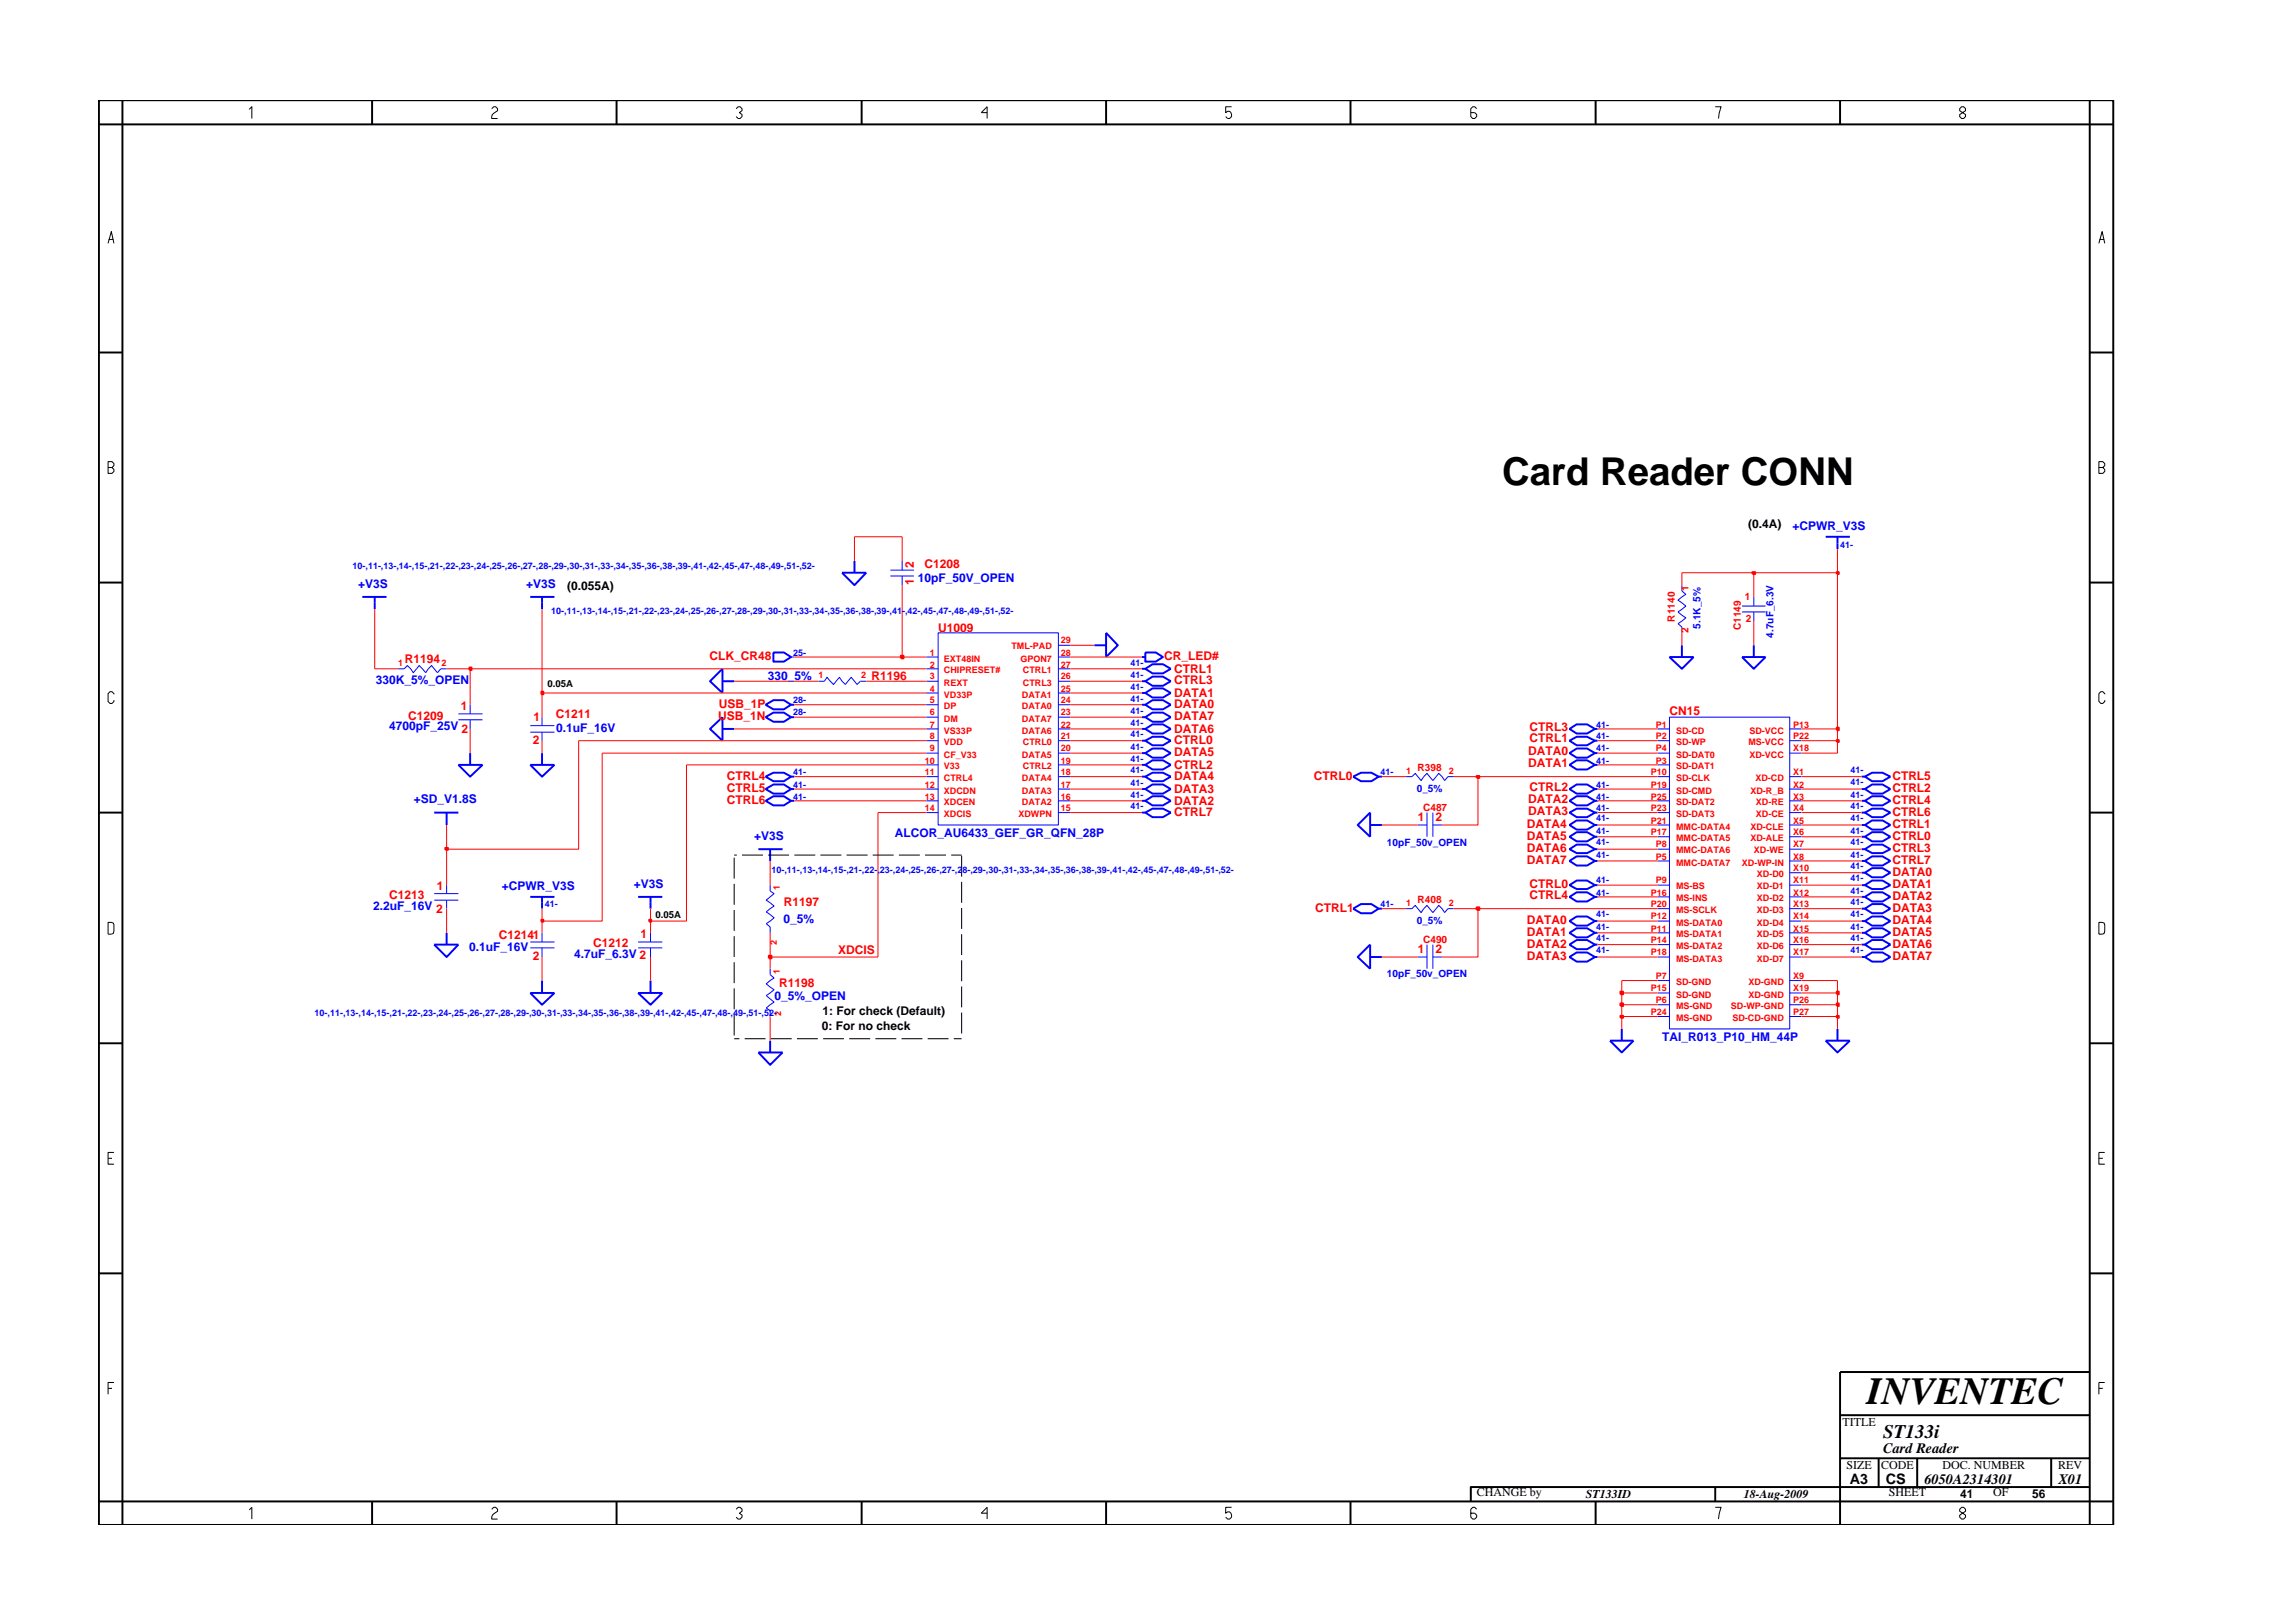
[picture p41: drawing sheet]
<svg xmlns="http://www.w3.org/2000/svg" width="297mm" height="210mm" viewBox="0 0 297 210" stroke-linecap="round" stroke-linejoin="round" font-family="sans-serif">
<defs><g id="words">
<g font-size="5">
<text x="194.6" y="62.8">Card Reader CONN</text>
<text x="241.8" y="181.9">INVENTEC</text>
</g>
<text font-size="2.5" x="244" y="186.3">ST133i</text>
<g font-size="1.9">
<text x="244" y="188.2">Card Reader</text>
<text x="239.6" y="192.2">A3</text>
<text x="244.3" y="192.3">CS</text>
<text x="249.3" y="192.2">6050A2314301</text>
<text x="266.6" y="192.2">X01</text>
</g>
<g font-size="1.6">
<text x="226.5" y="68.4">(0.4A)</text>
<text x="73.5" y="76.4">(0.055A)</text>
<text x="106.6" y="131.5">1: For check (Default)</text>
<text x="106.5" y="133.4">0: For no check</text>
<text x="238.7" y="184.8">TITLE</text>
<text x="239.2" y="190.4">SIZE</text>
<text x="243.7" y="190.4">CODE</text>
<text x="251.6" y="190.4">DOC. NUMBER</text>
<text x="266.6" y="190.4">REV</text>
<text x="191.3" y="193.8">CHANGE by</text>
<text x="205.4" y="194.1">ST133ID</text>
<text x="225.9" y="194.1">18-Aug-2009</text>
<text x="244.7" y="193.8">SHEET</text>
<text x="253.9" y="194.1">41</text>
<text x="258.2" y="193.8">OF</text>
<text x="263.3" y="194.1">56</text>
</g>
<g font-size="1.6" fill="#00f">
<text x="232.2" y="68.7">+CPWR_V3S</text>
<text x="46.4" y="76.2">+V3S</text>
<text x="68.2" y="76.2">+V3S</text>
<text x="118.9" y="75.4">10pF_50V_OPEN</text>
<text x="48.7" y="88.6">330K_5%_OPEN</text>
<text x="99.5" y="88.1">330_5%</text>
<text x="50.4" y="94.6">4700pF_25V 2</text>
<text x="72" y="94.8">0.1uF_16V</text>
<text x="53.6" y="104">+SD_V1.8S</text>
<text x="97.7" y="108.8">+V3S</text>
<text x="115.9" y="108.4">ALCOR_AU6433_GEF_GR_QFN_28P</text>
<text x="48.3" y="117.9">2.2uF_16V 2</text>
<text x="65" y="115.3">+CPWR_V3S</text>
<text x="82.1" y="115">+V3S</text>
<text x="101.5" y="119.6">0_5%</text>
<text x="60.8" y="123.3">0.1uF_16V</text>
<text x="74.4" y="124.1">4.7uF_6.3V 2</text>
<text x="100.3" y="129.5">0_5%_OPEN</text>
<text x="215.3" y="134.8">TAI_R013_P10_HM_44P</text>
</g>
<g font-size="1.6" fill="#f00">
<text x="118.4" y="75.8" transform="rotate(-90 118.4 75.8)">1</text>
<text x="118.4" y="73.5" transform="rotate(-90 118.4 73.5)">2</text>
<text x="119.7" y="73.6">C1208</text>
<text x="121.5" y="81.8">U1009</text>
<text x="52.4" y="85.9">R1194</text>
<text x="91.9" y="85.5">CLK_CR48</text>
<text x="112.9" y="88.1">R1196</text>
<text x="150.8" y="85.5">CR_LED#</text>
<text x="152.1" y="87.1">CTRL1</text>
<text x="152.1" y="88.6">CTRL3</text>
<text x="52.9" y="93.3">C1209</text>
<text x="59.7" y="91.9">1</text>
<text x="69.1" y="93.4">1</text>
<text x="72" y="93.1">C1211</text>
<text x="93" y="93.2">USB_1N</text>
<text x="93.1" y="91.7">USB_1P</text>
<text x="152.1" y="91.8">DATA0</text>
<text x="152.1" y="90.3">DATA1</text>
<text x="152.1" y="94.9">DATA6</text>
<text x="152.1" y="93.3">DATA7</text>
<text x="198.1" y="94.7">CTRL3</text>
<text x="216.3" y="92.7">CN15</text>
<text x="69" y="96.4">2</text>
<text x="94.2" y="101">CTRL4</text>
<text x="152.1" y="96.4">CTRL0</text>
<text x="152.1" y="99.6">CTRL2</text>
<text x="152.1" y="101.1">DATA4</text>
<text x="152.1" y="98">DATA5</text>
<text x="170.2" y="101">CTRL0</text>
<text x="198" y="97.8">DATA0</text>
<text x="198" y="99.3">DATA1</text>
<text x="198.1" y="96.1">CTRL1</text>
<text x="245.1" y="101.1">CTRL5</text>
<text x="94.2" y="102.6">CTRL5</text>
<text x="94.2" y="104.1">CTRL6</text>
<text x="152.1" y="105.8">CTRL7</text>
<text x="152.1" y="104.2">DATA2</text>
<text x="152.1" y="102.7">DATA3</text>
<text x="183.7" y="106.4">1</text>
<text x="185.9" y="106.4">2</text>
<text x="197.8" y="107.3">DATA4</text>
<text x="198" y="104">DATA2</text>
<text x="198" y="105.6">DATA3</text>
<text x="198.1" y="102.4">CTRL2</text>
<text x="245.1" y="105.8">CTRL6</text>
<text x="245.1" y="107.3">CTRL1</text>
<text x="245.1" y="102.6">CTRL2</text>
<text x="245.1" y="104.1">CTRL4</text>
<text x="197.8" y="111.9">DATA7</text>
<text x="197.8" y="110.4">DATA6</text>
<text x="197.8" y="108.8">DATA5</text>
<text x="245.1" y="108.8">CTRL0</text>
<text x="245.1" y="113.5">DATA0</text>
<text x="245.1" y="110.4">CTRL3</text>
<text x="245.1" y="111.9">CTRL7</text>
<text x="50.4" y="116.4">C1213</text>
<text x="56.6" y="115.3">1</text>
<text x="101.5" y="117.4">R1197</text>
<text x="170.4" y="118.2">CTRL1</text>
<text x="197.8" y="119.7">DATA0</text>
<text x="198.1" y="116.4">CTRL4</text>
<text x="198.1" y="115.1">CTRL0</text>
<text x="245.1" y="115.1">DATA1</text>
<text x="245.1" y="116.6">DATA2</text>
<text x="245.1" y="118.2">DATA3</text>
<text x="245.1" y="119.7">DATA4</text>
<text x="64.6" y="121.6">C12141</text>
<text x="69" y="124.4">2</text>
<text x="76.8" y="122.7">C1212</text>
<text x="83" y="121.5">1</text>
<text x="108.6" y="123.6">XDCIS</text>
<text x="183.7" y="123.5">1</text>
<text x="185.9" y="123.5">2</text>
<text x="197.8" y="121.2">DATA1</text>
<text x="197.8" y="124.4">DATA3</text>
<text x="197.8" y="122.9">DATA2</text>
<text x="245.1" y="121.2">DATA5</text>
<text x="245.1" y="122.9">DATA6</text>
<text x="245.1" y="124.4">DATA7</text>
<text x="100.9" y="127.8">R1198</text>
</g>
<g font-size="1.3" fill="#f00">
<text x="218.7" y="76.5" transform="rotate(-90 218.7 76.5)">1</text>
<text x="226" y="77.8">1</text>
<text x="217" y="80.5" transform="rotate(-90 217 80.5)">R1140</text>
<text x="218.7" y="82" transform="rotate(-90 218.7 82)">2</text>
<text x="225.5" y="81.6" transform="rotate(-90 225.5 81.6)">C1149</text>
<text x="226.2" y="80.6">2</text>
<text x="183.6" y="99.9">R398</text>
<text x="184.4" y="105.1">C487</text>
<text x="183.6" y="117">R408</text>
<text x="184.4" y="122.2">C490</text>
</g>
<g font-size="1.3" fill="#00f">
<text x="220.3" y="81.5" transform="rotate(-90 220.3 81.5)">5.1K_5%</text>
<text x="229.7" y="82.6" transform="rotate(-90 229.7 82.6)">4.7uF_6.3V</text>
<text x="183.5" y="102.6">0_5%</text>
<text x="179.7" y="109.6">10pF_50v_OPEN</text>
<text x="183.5" y="119.7">0_5%</text>
<text x="179.7" y="126.6">10pF_50v_OPEN</text>
</g>
<g font-size="1.2" fill="#00f">
<text x="238.4" y="71">41-</text>
<text x="45.7" y="73.7">10-,11-,13-,14-,15-,21-,22-,23-,24-,25-,26-,27-,28-,29-,30-,31-,33-,34-,35-,36-,38-,39-,41-,42-,45-,47-,48-,49-,51-,52-</text>
<text x="71.4" y="79.5">10-,11-,13-,14-,15-,21-,22-,23-,24-,25-,26-,27-,28-,29-,30-,31-,33-,34-,35-,36-,38-,39-,41-,42-,45-,47-,48-,49-,51-,52-</text>
<text x="102.7" y="84.9">25-</text>
<text x="146.4" y="87.8">41-</text>
<text x="146.4" y="86.2">41-</text>
<text x="146.4" y="89.4">41-</text>
<text x="102.7" y="91.1">28-</text>
<text x="102.7" y="92.7">28-</text>
<text x="146.4" y="90.9">41-</text>
<text x="146.4" y="95.5">41-</text>
<text x="146.4" y="94">41-</text>
<text x="146.4" y="92.5">41-</text>
<text x="206.8" y="95.8">41-</text>
<text x="206.8" y="94.3">41-</text>
<text x="102.7" y="100.4">41-</text>
<text x="146.4" y="101.8">41-</text>
<text x="146.4" y="97.1">41-</text>
<text x="146.4" y="98.7">41-</text>
<text x="146.4" y="100.2">41-</text>
<text x="178.8" y="100.4">41-</text>
<text x="206.8" y="98.9">41-</text>
<text x="206.8" y="97.3">41-</text>
<text x="239.7" y="100.2">41-</text>
<text x="239.7" y="101.7">41-</text>
<text x="102.7" y="103.6">41-</text>
<text x="102.7" y="102.1">41-</text>
<text x="146.4" y="104.8">41-</text>
<text x="146.4" y="103.3">41-</text>
<text x="206.8" y="105.1">41-</text>
<text x="206.8" y="102.1">41-</text>
<text x="206.8" y="108">41-</text>
<text x="206.8" y="106.4">41-</text>
<text x="206.8" y="103.6">41-</text>
<text x="239.7" y="103.3">41-</text>
<text x="239.7" y="104.8">41-</text>
<text x="239.7" y="106.4">41-</text>
<text x="239.7" y="108">41-</text>
<text x="99.9" y="113.1">10-,11-,13-,14-,15-,21-,22-,23-,24-,25-,26-,27-,28-,29-,30-,31-,33-,34-,35-,36-,38-,39-,41-,42-,45-,47-,48-,49-,51-,52-</text>
<text x="206.8" y="111.1">41-</text>
<text x="206.8" y="109.5">41-</text>
<text x="239.7" y="112.6">41-</text>
<text x="239.7" y="111.1">41-</text>
<text x="239.7" y="109.5">41-</text>
<text x="70.6" y="117.5">41-</text>
<text x="178.8" y="117.5">41-</text>
<text x="206.8" y="116">41-</text>
<text x="206.8" y="118.8">41-</text>
<text x="206.8" y="114.4">41-</text>
<text x="239.7" y="115.8">41-</text>
<text x="239.7" y="118.8">41-</text>
<text x="239.7" y="117.3">41-</text>
<text x="239.7" y="114.2">41-</text>
<text x="206.8" y="120.4">41-</text>
<text x="206.8" y="123.5">41-</text>
<text x="206.8" y="122">41-</text>
<text x="239.7" y="122">41-</text>
<text x="239.7" y="123.5">41-</text>
<text x="239.7" y="120.4">41-</text>
<text x="40.8" y="131.6">10-,11-,13-,14-,15-,21-,22-,23-,24-,25-,26-,27-,28-,29-,30-,31-,33-,34-,35-,36-,38-,39-,41-,42-,45-,47-,48-,49-,51-,52-</text>
</g>
<g font-size="1.2" fill="#f00">
<text x="137.4" y="83.3">29</text>
<text x="51.6" y="86.3">1</text>
<text x="57.2" y="86.3">2</text>
<text x="106" y="87.8">1</text>
<text x="111.6" y="87.8">2</text>
<text x="120.5" y="84.9">1</text>
<text x="120.5" y="88">3</text>
<text x="120.5" y="86.5">2</text>
<text x="120.5" y="89.6">4</text>
<text x="122.3" y="85.7">EXT48IN</text>
<text x="122.3" y="88.8">REXT</text>
<text x="122.3" y="87.2">CHIPRESET#</text>
<text x="131" y="84.1">TML-PAD</text>
<text x="132.2" y="85.7">GPON7</text>
<text x="132.5" y="87.2">CTRL1</text>
<text x="132.5" y="88.8">CTRL3</text>
<text x="137.4" y="84.9">28</text>
<text x="137.4" y="86.5">27</text>
<text x="137.4" y="88">26</text>
<text x="137.4" y="89.6">25</text>
<text x="120.5" y="92.7">6</text>
<text x="120.5" y="91.1">5</text>
<text x="120.5" y="95.8">8</text>
<text x="120.5" y="94.3">7</text>
<text x="122.3" y="93.5">DM</text>
<text x="122.3" y="91.9">DP</text>
<text x="122.3" y="90.4">VD33P</text>
<text x="122.3" y="95">VS33P</text>
<text x="132.4" y="95">DATA6</text>
<text x="132.4" y="93.5">DATA7</text>
<text x="132.4" y="91.9">DATA0</text>
<text x="132.4" y="90.4">DATA1</text>
<text x="137.4" y="94.3">22</text>
<text x="137.4" y="92.7">23</text>
<text x="137.4" y="95.8">21</text>
<text x="137.4" y="91.1">24</text>
<text x="214.5" y="94.3">P1</text>
<text x="214.5" y="95.8">P2</text>
<text x="217.1" y="95">SD-CD</text>
<text x="226.6" y="95">SD-VCC</text>
<text x="232.3" y="94.3">P13</text>
<text x="232.3" y="95.8">P22</text>
<text x="119.8" y="100.4">11</text>
<text x="119.8" y="98.9">10</text>
<text x="120.5" y="97.3">9</text>
<text x="122.3" y="99.7">V33</text>
<text x="122.3" y="98.2">CF_V33</text>
<text x="122.3" y="101.2">CTRL4</text>
<text x="122.3" y="96.5">VDD</text>
<text x="132.4" y="101.2">DATA4</text>
<text x="132.4" y="98.2">DATA5</text>
<text x="132.5" y="96.5">CTRL0</text>
<text x="132.5" y="99.7">CTRL2</text>
<text x="137.4" y="100.4">18</text>
<text x="137.4" y="97.3">20</text>
<text x="137.4" y="98.9">19</text>
<text x="182.1" y="100.3">1</text>
<text x="187.7" y="100.3">2</text>
<text x="213.9" y="100.4">P10</text>
<text x="214.5" y="97.3">P4</text>
<text x="214.5" y="98.9">P3</text>
<text x="217.1" y="101.2">SD-CLK</text>
<text x="217.1" y="98.2">SD-DAT0</text>
<text x="217.1" y="99.7">SD-DAT1</text>
<text x="217.1" y="96.5">SD-WP</text>
<text x="226.5" y="96.5">MS-VCC</text>
<text x="226.6" y="98.2">XD-VCC</text>
<text x="227.4" y="101.2">XD-CD</text>
<text x="232.3" y="97.3">X18</text>
<text x="232.3" y="100.4">X1</text>
<text x="119.8" y="102.1">12</text>
<text x="119.8" y="103.6">13</text>
<text x="119.8" y="105.1">14</text>
<text x="122.3" y="102.8">XDCDN</text>
<text x="122.3" y="104.3">XDCEN</text>
<text x="122.3" y="105.9">XDCIS</text>
<text x="131.9" y="105.9">XDWPN</text>
<text x="132.4" y="104.3">DATA2</text>
<text x="132.4" y="102.8">DATA3</text>
<text x="137.4" y="105.1">15</text>
<text x="137.4" y="103.6">16</text>
<text x="137.4" y="102.1">17</text>
<text x="213.9" y="106.7">P21</text>
<text x="213.9" y="102.1">P19</text>
<text x="213.9" y="103.6">P25</text>
<text x="213.9" y="105.1">P23</text>
<text x="217.1" y="107.5">MMC-DATA4</text>
<text x="217.1" y="102.8">SD-CMD</text>
<text x="217.1" y="104.3">SD-DAT2</text>
<text x="217.1" y="105.9">SD-DAT3</text>
<text x="226.7" y="102.8">XD-R_B</text>
<text x="226.7" y="107.5">XD-CLE</text>
<text x="227.5" y="104.3">XD-RE</text>
<text x="227.5" y="105.9">XD-CE</text>
<text x="232.3" y="103.6">X3</text>
<text x="232.3" y="102.1">X2</text>
<text x="232.3" y="105.1">X4</text>
<text x="232.3" y="106.7">X5</text>
<text x="213.9" y="108.2">P17</text>
<text x="214.5" y="109.8">P8</text>
<text x="214.5" y="111.4">P5</text>
<text x="217.1" y="109">MMC-DATA5</text>
<text x="217.1" y="110.5">MMC-DATA6</text>
<text x="217.1" y="112.1">MMC-DATA7</text>
<text x="225.6" y="112.1">XD-WP-IN</text>
<text x="226.7" y="109">XD-ALE</text>
<text x="227.2" y="110.5">XD-WE</text>
<text x="227.6" y="113.7">XD-D0</text>
<text x="232.3" y="109.8">X7</text>
<text x="232.3" y="111.4">X8</text>
<text x="232.3" y="108.2">X6</text>
<text x="232.3" y="112.9">X10</text>
<text x="101" y="115.3" transform="rotate(-90 101 115.3)">1</text>
<text x="182.1" y="117.4">1</text>
<text x="187.7" y="117.4">2</text>
<text x="213.9" y="119.1">P12</text>
<text x="213.9" y="116">P16</text>
<text x="213.9" y="117.5">P20</text>
<text x="214.5" y="114.4">P9</text>
<text x="217.1" y="115.2">MS-BS</text>
<text x="217.1" y="119.9">MS-DATA0</text>
<text x="217.1" y="116.8">MS-INS</text>
<text x="217.1" y="118.3">MS-SCLK</text>
<text x="227.6" y="119.9">XD-D4</text>
<text x="227.6" y="115.2">XD-D1</text>
<text x="227.6" y="116.8">XD-D2</text>
<text x="227.6" y="118.3">XD-D3</text>
<text x="232.3" y="114.4">X11</text>
<text x="232.3" y="116">X12</text>
<text x="232.3" y="117.5">X13</text>
<text x="232.3" y="119.1">X14</text>
<text x="100.6" y="122.4" transform="rotate(-90 100.6 122.4)">2</text>
<text x="213.9" y="120.7">P11</text>
<text x="213.9" y="122.2">P14</text>
<text x="213.9" y="123.7">P18</text>
<text x="217.1" y="121.4">MS-DATA1</text>
<text x="217.1" y="123">MS-DATA2</text>
<text x="217.1" y="124.6">MS-DATA3</text>
<text x="227.6" y="121.4">XD-D5</text>
<text x="227.6" y="123">XD-D6</text>
<text x="227.6" y="124.6">XD-D7</text>
<text x="232.3" y="120.7">X15</text>
<text x="232.3" y="122.2">X16</text>
<text x="232.3" y="123.7">X17</text>
<text x="101" y="126.2" transform="rotate(-90 101 126.2)">1</text>
<text x="101.2" y="131.7" transform="rotate(-90 101.2 131.7)">2</text>
<text x="213.9" y="128.4">P15</text>
<text x="213.9" y="131.5">P24</text>
<text x="214.5" y="130">P6</text>
<text x="214.5" y="126.9">P7</text>
<text x="217.1" y="129.2">SD-GND</text>
<text x="217.1" y="130.8">MS-GND</text>
<text x="217.1" y="127.6">SD-GND</text>
<text x="224.2" y="130.8">SD-WP-GND</text>
<text x="226.5" y="129.2">XD-GND</text>
<text x="226.5" y="127.6">XD-GND</text>
<text x="232.3" y="128.4">X19</text>
<text x="232.3" y="126.9">X9</text>
<text x="232.3" y="131.5">P27</text>
<text x="232.3" y="130">P26</text>
<text x="217.1" y="132.3">MS-GND</text>
<text x="224.4" y="132.3">SD-CD-GND</text>
</g>
<g font-size="1.2">
<text x="70.9" y="89">0.05A</text>
<text x="84.9" y="118.9">0.05A</text>
</g>
</g></defs>
<g fill="none" stroke="#00f" stroke-width=".25">
<path d="M46.9 77.3h3.2M48.5 77.3v1.6M68.7 77.3h3.1M70.2 77.3v1.6M109.1 74.2h3.1l-1.5 1.6zM110.7 72.7v1.5M236.5 69.5h3.1M238 69.5v1.6M59.4 99.1h3.1l-1.6 1.5zM60.9 97.6v1.5M68.7 99.1h3.1l-1.6 1.5zM70.2 97.6v1.5"/>
<path d="M92 88.3l1.6-1.7v3.2zM92 94.4l1.6-1.5v3.1zM93.6 94.4h1.5M93.6 88.3h1.5M99.2 91.3l1-.6h1.3l1 .6-1 .6h-1.3zM99.2 92.9l1-.6h1.3l1 .6-1 .6h-1.3zM100.2 84.5h1.3l1 .6-1 .6h-1.3zM102.5 91.3h.4M102.5 92.9h.4M141.8 83.6h1.5M143.3 82l1.5 1.6-1.5 1.5zM147.9 85.1h.5"/>
<path d="M147.9 86.6h.5M147.9 94.4h.5M147.9 96h.5M147.9 91.3h.5M147.9 88.3h.5M147.9 99.1h.5M147.9 97.6h.5M147.9 92.9h.5M147.9 89.8h.5M148.4 86.6l.9-.6h1.4l1 .6-1 .6h-1.4zM148.4 94.4l.9-.6h1.4l1 .6-1 .6h-1.4zM148.4 91.3l.9-.6h1.4l1 .6-1 .6h-1.4z"/>
<path d="M148.4 84.5h1.3l1 .6-1 .6h-1.3zM148.4 99.1l.9-.6h1.4l1 .6-1 .6h-1.4zM148.4 92.9l.9-.6h1.4l1 .6-1 .6h-1.4zM148.4 96l.9-.6h1.4l1 .6-1 .5h-1.4zM148.4 97.6l.9-.6h1.4l1 .6-1 .6h-1.4zM148.4 88.3l.9-.6h1.4l1 .6-1 .5h-1.4zM148.4 89.8l.9-.6h1.4l1 .6-1 .6h-1.4zM203.3 96l.9-.6h1.4l1 .6-1 .5h-1.4zM203.3 94.4l.9-.6h1.4l1 .6-1 .6h-1.4zM203.3 99.1l.9-.6h1.4l1 .6-1 .6h-1.4zM203.3 97.6l.9-.6h1.4l1 .6-1 .6h-1.4zM206.6 94.4h.4"/>
<path d="M206.6 96h.4M206.6 99.1h.4M206.6 97.6h.4M216.3 85.1h3.1l-1.5 1.5zM217.9 83.6v1.5M225.7 85.1h3l-1.5 1.5zM227.2 83.6v1.5M56.2 105.3h3.2M57.9 105.3v1.6M68.7 116.2h3.1M70.2 116.2v1.5M82.7 116.2h3.1"/>
<path d="M84.3 116.2v1.5M98.2 110h3.2M99.2 100.6l1-.5h1.3l1 .5-1 .6h-1.3zM99.2 103.7l1-.5h1.3l1 .5-1 .6h-1.3zM99.2 102.2l1-.6h1.3l1 .6-1 .6h-1.3zM99.8 110v1.5M102.5 102.2h.4M102.5 100.6h.4M102.5 103.7h.4M147.9 102.2h.5M147.9 100.6h.5M147.9 105.3h.5"/>
<path d="M147.9 103.7h.5M148.4 102.2l.9-.6h1.4l1 .6-1 .6h-1.4zM148.4 105.3l.9-.5h1.4l1 .5-1 .6h-1.4zM148.4 100.6l.9-.5h1.4l1 .5-1 .6h-1.4zM148.4 103.7l.9-.5h1.4l1 .5-1 .6h-1.4zM175.3 100.6l1-.5h1.4l.9 .5-.9 .6h-1.4zM175.3 117.7l1-.6h1.4l.9 .6-.9 .6h-1.4zM175.9 106.9l1.6-1.6v3.1zM177.5 106.9h1.5M178.6 100.6h.4M178.6 117.7h.4M203.3 103.7l.9-.5h1.4l1 .5-1 .6h-1.4z"/>
<path d="M203.3 102.2l.9-.6h1.4l1 .6-1 .6h-1.4zM203.3 114.7l.9-.6h1.4l1 .6-1 .5h-1.4zM203.3 105.3l.9-.5h1.4l1 .5-1 .6h-1.4zM203.3 116.2l.9-.6h1.4l1 .6-1 .6h-1.4zM203.3 106.9l.9-.6h1.4l1 .6-1 .6h-1.4zM203.3 111.5l.9-.6h1.4l1 .6-1 .6h-1.4zM203.3 110l.9-.6h1.4l1 .6-1 .5h-1.4zM203.3 108.4l.9-.6h1.4l1 .6-1 .6h-1.4zM203.3 119.3l.9-.6h1.4l1 .6-1 .6h-1.4zM206.6 106.9h.4M206.6 116.2h.4M206.6 102.2h.4"/>
<path d="M206.6 119.3h.4M206.6 105.3h.4M206.6 110h.4M206.6 103.7h.4M206.6 114.7h.4M206.6 108.4h.4M206.6 111.5h.4M241.2 113.1h.4M241.2 106.9h.4M241.2 116.2h.4M241.2 102.2h.4M241.2 100.6h.4"/>
<path d="M241.2 119.3h.4M241.2 117.7h.4M241.2 105.3h.4M241.2 110h.4M241.2 103.7h.4M241.2 114.7h.4M241.2 108.4h.4M241.2 111.5h.4M241.6 113.1l.9-.6h1.4l1 .6-1 .6h-1.4zM241.6 119.3l.9-.6h1.4l1 .6-1 .6h-1.4zM241.6 117.7l.9-.6h1.4l1 .6-1 .6h-1.4zM241.6 116.2l.9-.6h1.4l1 .6-1 .6h-1.4z"/>
<path d="M241.6 100.6l.9-.5h1.4l1 .5-1 .6h-1.4zM241.6 102.2l.9-.6h1.4l1 .6-1 .6h-1.4zM241.6 103.7l.9-.5h1.4l1 .5-1 .6h-1.4zM241.6 105.3l.9-.5h1.4l1 .5-1 .6h-1.4zM241.6 106.9l.9-.6h1.4l1 .6-1 .6h-1.4zM241.6 108.4l.9-.6h1.4l1 .6-1 .6h-1.4zM241.6 110l.9-.6h1.4l1 .6-1 .5h-1.4zM241.6 111.5l.9-.6h1.4l1 .6-1 .6h-1.4zM241.6 114.7l.9-.6h1.4l1 .6-1 .5h-1.4zM56.2 122.4h3.2l-1.5 1.6zM57.9 120.8v1.6M68.7 128.6h3.1l-1.6 1.6z"/>
<path d="M70.2 127v1.6M82.7 128.6h3.1l-1.5 1.6zM84.3 127v1.6M98.2 136.3h3.2l-1.6 1.7zM99.8 134.8v1.5M175.9 124l1.6-1.6v3.1zM177.5 124h1.5M203.3 120.8l.9-.5h1.4l1 .5-1 .6h-1.4zM203.3 124l.9-.6h1.4l1 .6-1 .6h-1.4zM203.3 122.4l.9-.6h1.4l1 .6-1 .6h-1.4zM206.6 124h.4M206.6 122.4h.4"/>
<path d="M206.6 120.8h.4M208.6 134.8h3l-1.5 1.5zM210.1 133.3v1.5M236.5 134.8h3.1l-1.6 1.5zM238 133.3v1.5M241.2 124h.4M241.2 122.4h.4M241.2 120.8h.4M241.6 124l.9-.6h1.4l1 .6-1 .6h-1.4zM241.6 122.4l.9-.6h1.4l1 .6-1 .6h-1.4zM241.6 120.8l.9-.5h1.4l1 .5-1 .6h-1.4z"/>
</g>
<g fill="none" stroke="#00f" stroke-width=".13">
<path d="M115.3 74.6h3.1M115.3 73.9h3.1M116.9 72.7v1.2M116.9 74.6v1.2M217.9 75.8v.8l.5 .4-1 .8 1 .7-1 .8 1 .7-1 .8 .5 .4v.8M225.7 78.5h3M225.7 79.3h3M227.2 77.3v1.2M227.2 79.3v1.2M51.6 86.6h.8l.4-.4 .7 1 .8-1 .8 1 .8-1 .8 1 .4-.6h.8M59.4 92.5h3.1M59.4 93.2h3.1"/>
<path d="M60.9 91.3v1.2M60.9 93.2v1.2M68.7 94h3.1M68.7 94.9h3.1M70.2 92.9v1.1M70.2 94.9v1.1M102.5 85.1h.4M106 88.3h.8l.3-.6 .9 1 .7-1 .8 1 .8-1 .7 1 .4-.4h.8M120 88.3h1.5M120 85.1h1.5M120 86.6h1.5M120 89.8h1.5"/>
<path d="M120 91.3h1.5M120 92.9h1.5M120 94.4h1.5M120 96h1.5M120 97.6h1.5M120 99.1h1.5M121.5 82h15.6v24.9h-15.6zM137.1 88.3h1.5M137.1 85.1h1.5M137.1 86.6h1.5M137.1 89.8h1.5M137.1 91.3h1.5"/>
<path d="M137.1 92.9h1.5M137.1 94.4h1.5M137.1 96h1.5M137.1 97.6h1.5M137.1 99.1h1.5M137.1 83.6h1.5M214.7 94.4h1.6M214.7 96h1.6M214.7 97.6h1.6M214.7 99.1h1.6M216.3 92.9h15.5v40.4h-15.5zM231.8 94.4h1.6"/>
<path d="M231.8 96h1.6M231.8 97.6h1.6M56.2 115.8h3.2M56.2 116.6h3.2M57.9 114.7v1.1M57.9 116.6v1.1M99.8 114.7v.7l.5 .4-1 .8 1 .8-1 .7 1 .8-1 .8 .5 .4v.7M120 100.6h1.5M120 102.2h1.5M120 103.7h1.5M120 105.3h1.5M137.1 100.6h1.5"/>
<path d="M137.1 102.2h1.5M137.1 103.7h1.5M137.1 105.3h1.5M182.1 100.6h.8l.4-.4 .8 .9 .8-.9 .7 .9 .8-.9 .7 .9 .5-.5h.7M182.1 117.7h.8l.4-.4 .8 .9 .8-.9 .7 .9 .8-.9 .7 .9 .5-.5h.7M183.7 106.9h1.2M184.9 105.3v3.1M185.6 106.9h1.2M185.6 105.3v3.1M214.7 100.6h1.6M214.7 102.2h1.6M214.7 103.7h1.6"/>
<path d="M214.7 105.3h1.6M214.7 106.9h1.6M214.7 108.4h1.6M214.7 111.5h1.6M214.7 114.7h1.6M214.7 116.2h1.6M214.7 117.7h1.6M214.7 119.3h1.6M214.7 110h1.6M231.8 100.6h1.6M231.8 102.2h1.6M231.8 103.7h1.6"/>
<path d="M231.8 105.3h1.6M231.8 106.9h1.6M231.8 108.4h1.6M231.8 111.5h1.6M231.8 114.7h1.6M231.8 116.2h1.6M231.8 117.7h1.6M231.8 119.3h1.6M231.8 113.1h1.6M231.8 110h1.6M68.7 122h3.1M68.7 122.8h3.1"/>
<path d="M70.2 120.8v1.2M70.2 122.8v1.2M82.7 122h3.1M82.7 122.8h3.1M84.3 120.8v1.2M84.3 122.8v1.2M99.8 125.5v.8l.5 .4-1 .8 1 .7-1 .8 1 .8-1 .8 .5 .3v.8M183.7 124h1.2M184.9 122.4v3.1M185.6 124h1.2M185.6 122.4v3.1M214.7 131.7h1.6"/>
<path d="M214.7 120.8h1.6M214.7 122.4h1.6M214.7 124h1.6M214.7 127h1.6M214.7 128.6h1.6M214.7 130.2h1.6M231.8 131.7h1.6M231.8 120.8h1.6M231.8 122.4h1.6M231.8 124h1.6M231.8 127h1.6M231.8 128.6h1.6"/>
<path d="M231.8 130.2h1.6"/>
</g>
<path d="M99.8 131.7v3.1M210.1 131.7v1.6M238 131.7v1.6" fill="none" stroke="#f00" stroke-width=".13"/>
<path d="M209.9 131.6h.4v.3h-.4z" fill-rule="evenodd" fill="#8e2323"/>
<path d="M209.9 131.6h.4v.3h-.4z" fill="none" stroke="#f00" stroke-width=".25"/>
<path d="M210.1 130.2v1.5h4.6M233.4 131.7h4.6" fill="none" stroke="#f00" stroke-width=".13"/>
<path d="M237.9 131.6h.3v.3h-.3z" fill-rule="evenodd" fill="#8e2323"/>
<path d="M237.9 131.6h.3v.3h-.3z" fill="none" stroke="#f00" stroke-width=".25"/>
<path d="M238 130.2v1.5" fill="none" stroke="#f00" stroke-width=".13"/>
<path d="M209.9 130h.4v.3h-.4z" fill-rule="evenodd" fill="#8e2323"/>
<path d="M209.9 130h.4v.3h-.4z" fill="none" stroke="#f00" stroke-width=".25"/>
<path d="M210.1 128.6v1.6h4.6M233.4 130.2h4.6" fill="none" stroke="#f00" stroke-width=".13"/>
<path d="M237.9 130h.3v.3h-.3z" fill-rule="evenodd" fill="#8e2323"/>
<path d="M237.9 130h.3v.3h-.3z" fill="none" stroke="#f00" stroke-width=".25"/>
<path d="M238 128.6v1.6" fill="none" stroke="#f00" stroke-width=".13"/>
<path d="M209.9 128.5h.4v.3h-.4z" fill-rule="evenodd" fill="#8e2323"/>
<path d="M209.9 128.5h.4v.3h-.4z" fill="none" stroke="#f00" stroke-width=".25"/>
<path d="M210.1 127v1.6h4.6M233.4 128.6h4.6" fill="none" stroke="#f00" stroke-width=".13"/>
<path d="M237.9 128.5h.3v.3h-.3z" fill-rule="evenodd" fill="#8e2323"/>
<path d="M237.9 128.5h.3v.3h-.3z" fill="none" stroke="#f00" stroke-width=".25"/>
<path d="M70.2 124v3M84.3 124v3M99.8 124v1.5M210.1 127h4.6M233.4 127h4.6v1.6" fill="none" stroke="#f00" stroke-width=".13"/>
<path d="M99.6 123.8h.3v.3h-.3z" fill-rule="evenodd" fill="#8e2323"/>
<path d="M99.6 123.8h.3v.3h-.3z" fill="none" stroke="#f00" stroke-width=".25"/>
<path d="M57.9 117.7v3.1M70.2 119.3v1.5M84.3 119.3v1.5M113.7 105.3v18.7h-13.9v-3.2M191.5 117.7v6.3h-4.7M179 124h4.7M207 124h7.7M207 122.4h7.7M207 120.8h7.7M233.4 124h7.8M233.4 122.4h7.8M233.4 120.8h7.8" fill="none" stroke="#f00" stroke-width=".13"/>
<path d="M70.1 119.2h.3v.2h-.3z" fill-rule="evenodd" fill="#8e2323"/>
<path d="M70.1 119.2h.3v.2h-.3z" fill="none" stroke="#f00" stroke-width=".25"/>
<path d="M78 97.6v21.7h-7.8v-1.6" fill="none" stroke="#f00" stroke-width=".13"/>
<path d="M84.1 119.2h.3v.2h-.3z" fill-rule="evenodd" fill="#8e2323"/>
<path d="M84.1 119.2h.3v.2h-.3z" fill="none" stroke="#f00" stroke-width=".25"/>
<path d="M88.9 99.1v20.2h-4.6v-1.6M179 117.7h3.1M188.3 117.7h3.2M207 119.3h7.7M233.4 119.3h7.8" fill="none" stroke="#f00" stroke-width=".13"/>
<path d="M191.3 117.5h.3v.4h-.3z" fill-rule="evenodd" fill="#8e2323"/>
<path d="M191.3 117.5h.3v.4h-.3z" fill="none" stroke="#f00" stroke-width=".25"/>
<path d="M57.9 110v4.7M99.8 111.5v3.2M191.5 117.7h23.2M207 116.2h7.7M207 114.7h7.7M207 111.5h7.7M233.4 117.7h7.8M233.4 116.2h7.8M233.4 114.7h7.8M233.4 113.1h7.8M233.4 111.5h7.8" fill="none" stroke="#f00" stroke-width=".13"/>
<path d="M57.7 109.8h.3v.3h-.3z" fill-rule="evenodd" fill="#8e2323"/>
<path d="M57.7 109.8h.3v.3h-.3z" fill="none" stroke="#f00" stroke-width=".25"/>
<g fill="none" stroke="#f00" stroke-width=".13">
<path d="M75 96v14h-17.1v-3.1M102.9 103.7h17.1M102.9 102.2h17.1M102.9 100.6h17.1M113.7 105.3h6.3M138.6 105.3h9.3M138.6 103.7h9.3M138.6 102.2h9.3M138.6 100.6h9.3M179 106.9h4.7M179 100.6h3.1M188.3 100.6h3.2v6.3h-4.7"/>
<path d="M207 110h7.7M207 108.4h7.7M207 106.9h7.7M207 105.3h7.7M207 103.7h7.7M207 102.2h7.7M233.4 110h7.8M233.4 108.4h7.8M233.4 106.9h7.8M233.4 105.3h7.8M233.4 103.7h7.8M233.4 102.2h7.8"/>
</g>
<path d="M191.3 100.5h.3v.3h-.3z" fill-rule="evenodd" fill="#8e2323"/>
<path d="M191.3 100.5h.3v.3h-.3z" fill="none" stroke="#f00" stroke-width=".25"/>
<g fill="none" stroke="#f00" stroke-width=".13">
<path d="M60.9 94.4v3.2M70.2 96v1.6M75 96h45M78 97.6h42M88.9 99.1h31.1M138.6 99.1h9.3M138.6 97.6h9.3M138.6 96h9.3M207 99.1h7.7M207 97.6h7.7M207 96h7.7M233.4 96h4.6v1.6h-4.6"/>
<path d="M191.5 100.6h23.2M233.4 100.6h7.8"/>
</g>
<path d="M237.9 95.9h.3v.2h-.3z" fill-rule="evenodd" fill="#8e2323"/>
<path d="M237.9 95.9h.3v.2h-.3z" fill="none" stroke="#f00" stroke-width=".25"/>
<path d="M95.1 94.4h24.9M138.6 94.4h9.3M207 94.4h7.7M233.4 94.4h4.6v1.6" fill="none" stroke="#f00" stroke-width=".13"/>
<path d="M237.9 94.3h.3v.3h-.3z" fill-rule="evenodd" fill="#8e2323"/>
<path d="M237.9 94.3h.3v.3h-.3z" fill="none" stroke="#f00" stroke-width=".25"/>
<path d="M238 74.2v20.2M60.9 86.6v4.7M70.2 89.8v3.1M102.9 92.9h17.1M102.9 91.3h17.1M138.6 92.9h9.3M138.6 91.3h9.3" fill="none" stroke="#f00" stroke-width=".13"/>
<path d="M70.1 89.6h.3v.3h-.3z" fill-rule="evenodd" fill="#8e2323"/>
<path d="M70.1 89.6h.3v.3h-.3z" fill="none" stroke="#f00" stroke-width=".25"/>
<path d="M48.5 78.9v7.7h3.1M70.2 78.9v10.9h49.8M57.9 86.6h3M95.1 88.3h10.9M112.2 88.3h7.8M138.6 89.8h9.3M138.6 88.3h9.3" fill="none" stroke="#f00" stroke-width=".13"/>
<path d="M60.8 86.5h.3v.3h-.3z" fill-rule="evenodd" fill="#8e2323"/>
<path d="M60.8 86.5h.3v.3h-.3z" fill="none" stroke="#f00" stroke-width=".25"/>
<path d="M60.9 86.6h59.1M102.9 85.1h14M138.6 86.6h9.3" fill="none" stroke="#f00" stroke-width=".13"/>
<path d="M116.7 84.9h.3v.4h-.3z" fill-rule="evenodd" fill="#8e2323"/>
<path d="M116.7 84.9h.3v.4h-.3z" fill="none" stroke="#f00" stroke-width=".25"/>
<path d="M116.9 75.8v9.3h3.1M217.9 75.8v-1.6h9.3v3.1M138.6 85.1h9.3M138.6 83.6h3.2M217.9 82v1.6M227.2 80.5v3.1" fill="none" stroke="#f00" stroke-width=".13"/>
<path d="M227 74.1h.4v.3h-.4z" fill-rule="evenodd" fill="#8e2323"/>
<path d="M227 74.1h.4v.3h-.4z" fill="none" stroke="#f00" stroke-width=".25"/>
<path d="M227.2 74.2h10.8" fill="none" stroke="#f00" stroke-width=".13"/>
<path d="M237.9 74.1h.3v.3h-.3z" fill-rule="evenodd" fill="#8e2323"/>
<path d="M237.9 74.1h.3v.3h-.3z" fill="none" stroke="#f00" stroke-width=".25"/>
<path d="M110.7 72.7v-3.2h6.2v3.2M238 71.1v3.1" fill="none" stroke="#f00" stroke-width=".13"/>
<g fill="none" stroke="#000" stroke-width=".25">
<path d="M12.8 13h261v184.6h-261zM12.8 16.1h261M15.9 13v184.6M48.2 13v3.1M79.9 13v3.1M111.6 13v3.1M143.3 13v3.1M174.9 13v3.1M206.7 13v3.1M238.4 13v3.1M270.7 13v184.6M12.8 45.7h3.1"/>
<path d="M270.7 45.7h3.1M12.8 75.5h3.1M270.7 75.5h3.1M12.8 105.3h3.1M270.7 105.3h3.1M12.8 135.2h3.1M270.7 135.2h3.1M12.8 165h3.1M270.7 165h3.1M270.7 177.7h-32.3v19.9M12.8 194.5h261M48.2 194.5v3.1"/>
<path d="M79.9 194.5v3.1M111.6 194.5v3.1M143.3 194.5v3.1M174.9 194.5v3.1M206.7 194.5v3.1M222.2 192.6v1.9M238.4 183.3h32.3M238.4 188.9h32.3M243.4 188.9v3.7M248.4 188.9v3.7M265.7 188.9v3.7M270.7 192.6h-80.2v1.9"/>
</g>
<g fill="none" stroke="#000" stroke-width=".13">
<path d="M32.3 14.2l.3-.4v1.6M63.7 14.1l.3-.3h.2l.3 .3v.2l-.5 .4-.3 .4v.3h.8M95.4 14.1l.2-.3h.3l.2 .3v.2l-.3 .3 .3 .2v.3l-.2 .3h-.3l-.2-.3M127.9 14.6h-.8l.8-.8v1.6M159.5 13.8h-.7v.8l.2-.2a.5 .5 0 0 1 .5 .7l-.2 .3h-.3l-.2-.3M191.3 14.1l-.3-.3h-.2l-.3 .3v1l.3 .3h.2l.3-.3v-.3l-.3-.2h-.5M222.2 13.8h.8l-.4 1.6M254.1 13.8l-.2 .3v.2l.7 .5v.3l-.2 .3h-.3l-.2-.3v-.3l.7-.5v-.2l-.2-.3zM14 31.5l.4-1.5 .4 1.5M14.1 31h.6M271.9 31.5l.4-1.5 .4 1.5M272 31h.6"/>
<path d="M14 59.8h.5l.3 .3v.2l-.3 .3 .3 .2v.3l-.3 .2h-.5zM14 60.6h.5M271.9 60.6h.5l.3-.3v-.2l-.3-.3h-.5v1.5h.5l.3-.2v-.3l-.3-.2M14.8 89.9l-.3-.3h-.2l-.3 .3v1l.3 .2h.2l.3-.2v-.2M272.7 89.9l-.3-.3h-.3l-.2 .3v1l.2 .2h.3l.3-.2v-.2M14 119.5l.7 .1 .1 .2-.1 1.1-.7 .1zM95.1 110.8h.3M95.1 111.1v2.7M95.1 114.5v2.7M95.1 117.9v2.7M96.1 110.8h2.7M99.5 110.8h2.7"/>
<path d="M102.9 110.8h2.7M106.3 110.8h2.7M109.7 110.8h2.7M113.1 110.8h2.7M116.4 110.8h2.8M119.8 110.8h2.7M123.2 110.8h1.4M124.6 110.9v2.7M124.6 114.2v2.8M124.6 117.6v2.7M271.9 119.5l.7 .1 .1 .2-.1 1.1-.7 .1zM95.1 134.6h.7"/>
<path d="M95.1 121.3v2.7M95.1 124.7v2.7M95.1 128v2.8M95.1 131.4v2.7M96.5 134.6h2.7M99.9 134.6h2.7M103.2 134.6h2.7M106.6 134.6h2.7M110 134.6h2.7M113.4 134.6h2.7M116.8 134.6h2.7M120.2 134.6h2.7"/>
<path d="M123.6 134.6h1M124.6 121v2.7M124.6 124.4v2.7M124.6 127.8v2.7M124.6 131.2v2.7M14 150.1h.5M14.8 149.3h-.8v1.5h.8M271.9 150.1h.5M272.7 149.3h-.8v1.5h.8M14 179.9h.5M14.8 179.1h-.8v1.5M271.9 179.9h.5"/>
<path d="M272.7 179.1h-.8v1.5M32.3 195.6l.3-.3v1.5M63.7 195.5l.3-.2h.2l.3 .2v.3l-.5 .3-.3 .4v.3h.8M95.4 195.5l.2-.2h.3l.2 .2v.3l-.3 .2 .3 .3v.2l-.2 .3h-.3l-.2-.3M127.9 196h-.8l.8-.7v1.5M159.5 195.3h-.7v.7l.2-.1a.5 .5 0 0 1 .5 .6l-.2 .3h-.3l-.2-.3M191.3 195.5l-.3-.2h-.2l-.3 .2v1l.3 .3h.2l.3-.3v-.2l-.3-.3h-.5M222.2 195.3h.8l-.4 1.5M254.1 195.3l-.2 .2v.3l.7 .5v.2l-.2 .3h-.3l-.2-.3v-.2l.7-.5v-.3l-.2-.2z"/>
</g>
<use href="#words"/>
</svg>
